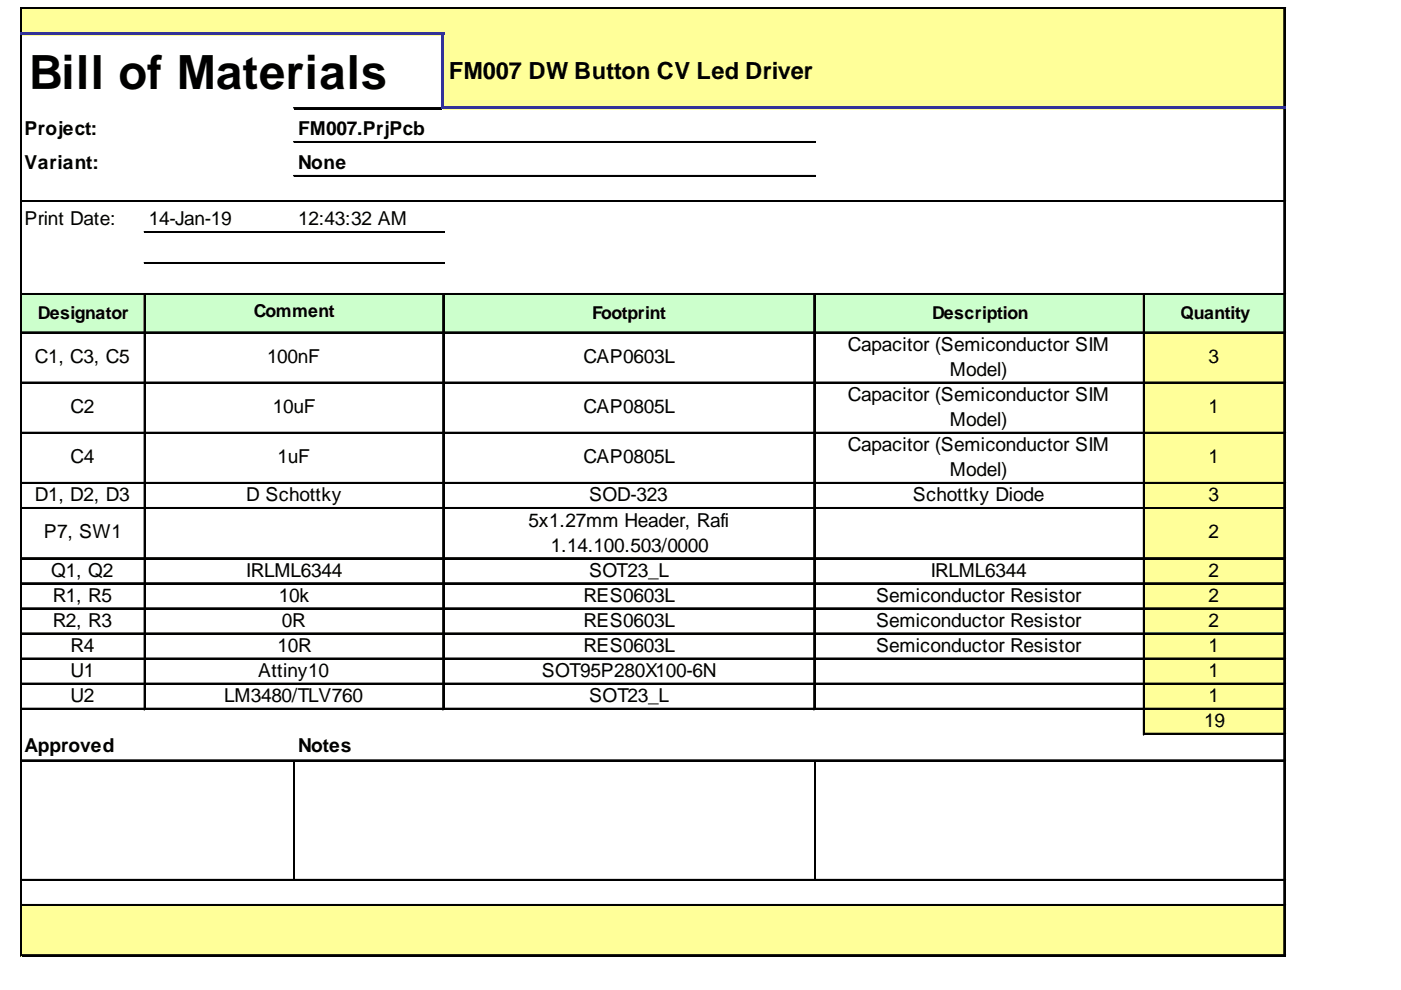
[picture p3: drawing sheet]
<svg xmlns="http://www.w3.org/2000/svg" width="297mm" height="210mm" viewBox="0 0 297 210" stroke-linecap="round" stroke-linejoin="round" font-family="sans-serif">
<defs><g id="words">
<text font-size="10" x="6.2" y="18.8">Bill of Materials</text>
<text font-size="5" x="95.2" y="16.7">FM007 DW Button CV Led Driver</text>
<g font-size="4.1">
<text x="5.2" y="28.7">Project:</text>
<text x="63.2" y="28.7">FM007.PrjPcb</text>
<text x="5.2" y="35.9">Variant:</text>
<text x="63.2" y="35.9">None</text>
<text x="5.2" y="47.8">Print Date:</text>
<text x="31.5" y="47.8">14-Jan-19</text>
<text x="63.2" y="47.8">12:43:32 AM</text>
<text x="7.4" y="76.9">C1, C3, C5</text>
<text x="56.6" y="76.9">100nF</text>
<text x="123.7" y="76.9">CAP0603L</text>
<text x="179.8" y="74.4">Capacitor (Semiconductor SIM</text>
<text x="256.2" y="76.9">3</text>
<text x="201.4" y="79.7">Model)</text>
<text x="14.9" y="87.5">C2</text>
<text x="57.9" y="87.5">10uF</text>
<text x="123.7" y="87.5">CAP0805L</text>
<text x="179.8" y="85">Capacitor (Semiconductor SIM</text>
<text x="256.2" y="87.5">1</text>
<text x="179.8" y="95.7">Capacitor (Semiconductor SIM</text>
<text x="201.4" y="90.4">Model)</text>
<text x="14.9" y="98.2">C4</text>
<text x="58.8" y="98.2">1uF</text>
<text x="123.7" y="98.2">CAP0805L</text>
<text x="201.4" y="101">Model)</text>
<text x="256.2" y="98.2">1</text>
<text x="7.4" y="106.3">D1, D2, D3</text>
<text x="52.2" y="106.3">D Schottky</text>
<text x="124.9" y="106.3">SOD-323</text>
<text x="193.6" y="106.3">Schottky Diode</text>
<text x="256.2" y="106.3">3</text>
<text x="112.1" y="111.6">5x1.27mm Header, Rafi</text>
<text x="9.3" y="114.1">P7, SW1</text>
<text x="116.8" y="117">1.14.100.503/0000</text>
<text x="256.2" y="114.1">2</text>
<text x="10.9" y="122.3">Q1, Q2</text>
<text x="52.2" y="122.3">IRLML6344</text>
<text x="124.9" y="122.3">SOT23_L</text>
<text x="197.3" y="122.3">IRLML6344</text>
<text x="256.2" y="122.3">2</text>
<text x="11.2" y="127.6">R1, R5</text>
<text x="59.1" y="127.6">10k</text>
<text x="123.7" y="127.6">RES0603L</text>
<text x="185.7" y="127.6">Semiconductor Resistor</text>
<text x="256.2" y="127.6">2</text>
<text x="11.2" y="132.9">R2, R3</text>
<text x="59.7" y="132.9">0R</text>
<text x="123.7" y="132.9">RES0603L</text>
<text x="185.7" y="132.9">Semiconductor Resistor</text>
<text x="256.2" y="132.9">2</text>
<text x="14.9" y="138.2">R4</text>
<text x="14.9" y="143.6">U1</text>
<text x="54.7" y="143.6">Attiny10</text>
<text x="58.8" y="138.2">10R</text>
<text x="114.9" y="143.6">SOT95P280X100-6N</text>
<text x="123.7" y="138.2">RES0603L</text>
<text x="185.7" y="138.2">Semiconductor Resistor</text>
<text x="256.2" y="138.2">1</text>
<text x="256.2" y="143.6">1</text>
<text x="14.9" y="148.9">U2</text>
<text x="47.5" y="148.9">LM3480/TLV760</text>
<text x="124.9" y="148.9">SOT23_L</text>
<text x="256.2" y="148.9">1</text>
<text x="255.3" y="154.2">19</text>
<text x="5.2" y="159.5">Approved</text>
<text x="63.2" y="159.5">Notes</text>
</g>
<g font-size="3.8">
<text x="8" y="67.6">Designator</text>
<text x="53.8" y="67.2">Comment</text>
<text x="125.6" y="67.6">Footprint</text>
<text x="197.6" y="67.6">Description</text>
<text x="250.3" y="67.6">Quantity</text>
</g>
</g></defs>
<g fill="#ff9">
<path d="M4.5 1.8h268v5.7h-268z"/>
<path d="M93.9 7.2h178.6v16h-178.6z"/>
</g>
<path d="M4.5 62.3h268v8.4h-268z" fill="#cfc"/>
<g fill="#ff9">
<path d="M242.5 70.4h30v11h-30z"/>
<path d="M242.5 81h30v11h-30z"/>
<path d="M242.5 91.7h30v10.9h-30z"/>
<path d="M242.5 102.3h30v5.7h-30z"/>
<path d="M242.5 107.6h30v11h-30z"/>
<path d="M242.5 118.3h30v5.6h-30z"/>
<path d="M242.5 123.6h30v5.6h-30z"/>
<path d="M242.5 128.9h30v5.7h-30z"/>
<path d="M242.5 134.2h30v5.7h-30z"/>
<path d="M242.5 139.6h30v5.6h-30z"/>
<path d="M242.5 144.9h30v5.6h-30z"/>
<path d="M242.5 150.2h30v5.6h-30z"/>
<path d="M4.5 191.8h268v11h-268z"/>
</g>
<path d="M4.3 1.6v5.3M4.4 1.6v5.3M272.2 1.9v20.6M272.4 1.9v20.6M62.3 22.9h31.3M62.3 23h31.3" fill="none" stroke="#000" stroke-width=".31"/>
<path d="M93.6 7.5h.6v15.7h-.6z" fill="#339"/>
<g fill="none" stroke="#000" stroke-width=".31">
<path d="M4.3 7.5v195.3M4.4 7.5v195.3M4.6 1.6h267.9M4.6 1.7h267.9M272.2 23.2v179.6M272.4 23.2v179.6M30.6 62.6v87.9M30.8 62.6v87.9M93.9 62.6v87.9M94.1 62.6v87.9M172.6 62.6v87.9M172.7 62.6v87.9"/>
<path d="M242.5 62.6v93.2M242.6 62.6v93.2M62.4 161.5v25M172.7 161.5v25"/>
</g>
<g fill="#339">
<path d="M4.3 6.9h89.9v.6h-89.9z"/>
<path d="M94.2 22.5h178.3v.7h-178.3z"/>
</g>
<g fill="none" stroke="#000" stroke-width=".31">
<path d="M62.3 30h110.6M62.3 30.2h110.6M62.3 37.2h110.6M62.3 37.4h110.6M4.6 42.6h267.9M4.6 42.7h267.9M30.6 49.1h63.6M30.6 49.3h63.6M30.6 55.7h63.6M30.6 55.9h63.6M4.6 62.3h267.9M4.6 62.4h267.9"/>
<path d="M4.6 70.4h267.9M4.6 70.6h267.9M4.6 81h267.9M4.6 81.2h267.9M4.6 91.7h267.9M4.6 91.8h267.9M4.6 102.3h267.9M4.6 102.5h267.9M4.6 107.6h267.9M4.6 107.8h267.9M4.6 118.3h267.9M4.6 118.4h267.9"/>
<path d="M4.6 123.6h267.9M4.6 123.8h267.9M4.6 128.9h267.9M4.6 129.1h267.9M4.6 134.2h267.9M4.6 134.4h267.9M4.6 139.6h267.9M4.6 139.7h267.9M4.6 144.9h267.9M4.6 145h267.9M4.6 150.2h267.9M4.6 150.4h267.9"/>
<path d="M242.8 155.5h29.7M242.8 155.7h29.7M4.6 161.2h267.9M4.6 161.3h267.9M4.6 186.5h267.9M4.6 186.7h267.9M4.6 191.8h267.9M4.6 192h267.9M4.6 202.5h267.9M4.6 202.6h267.9"/>
</g>
<use href="#words"/>
</svg>
